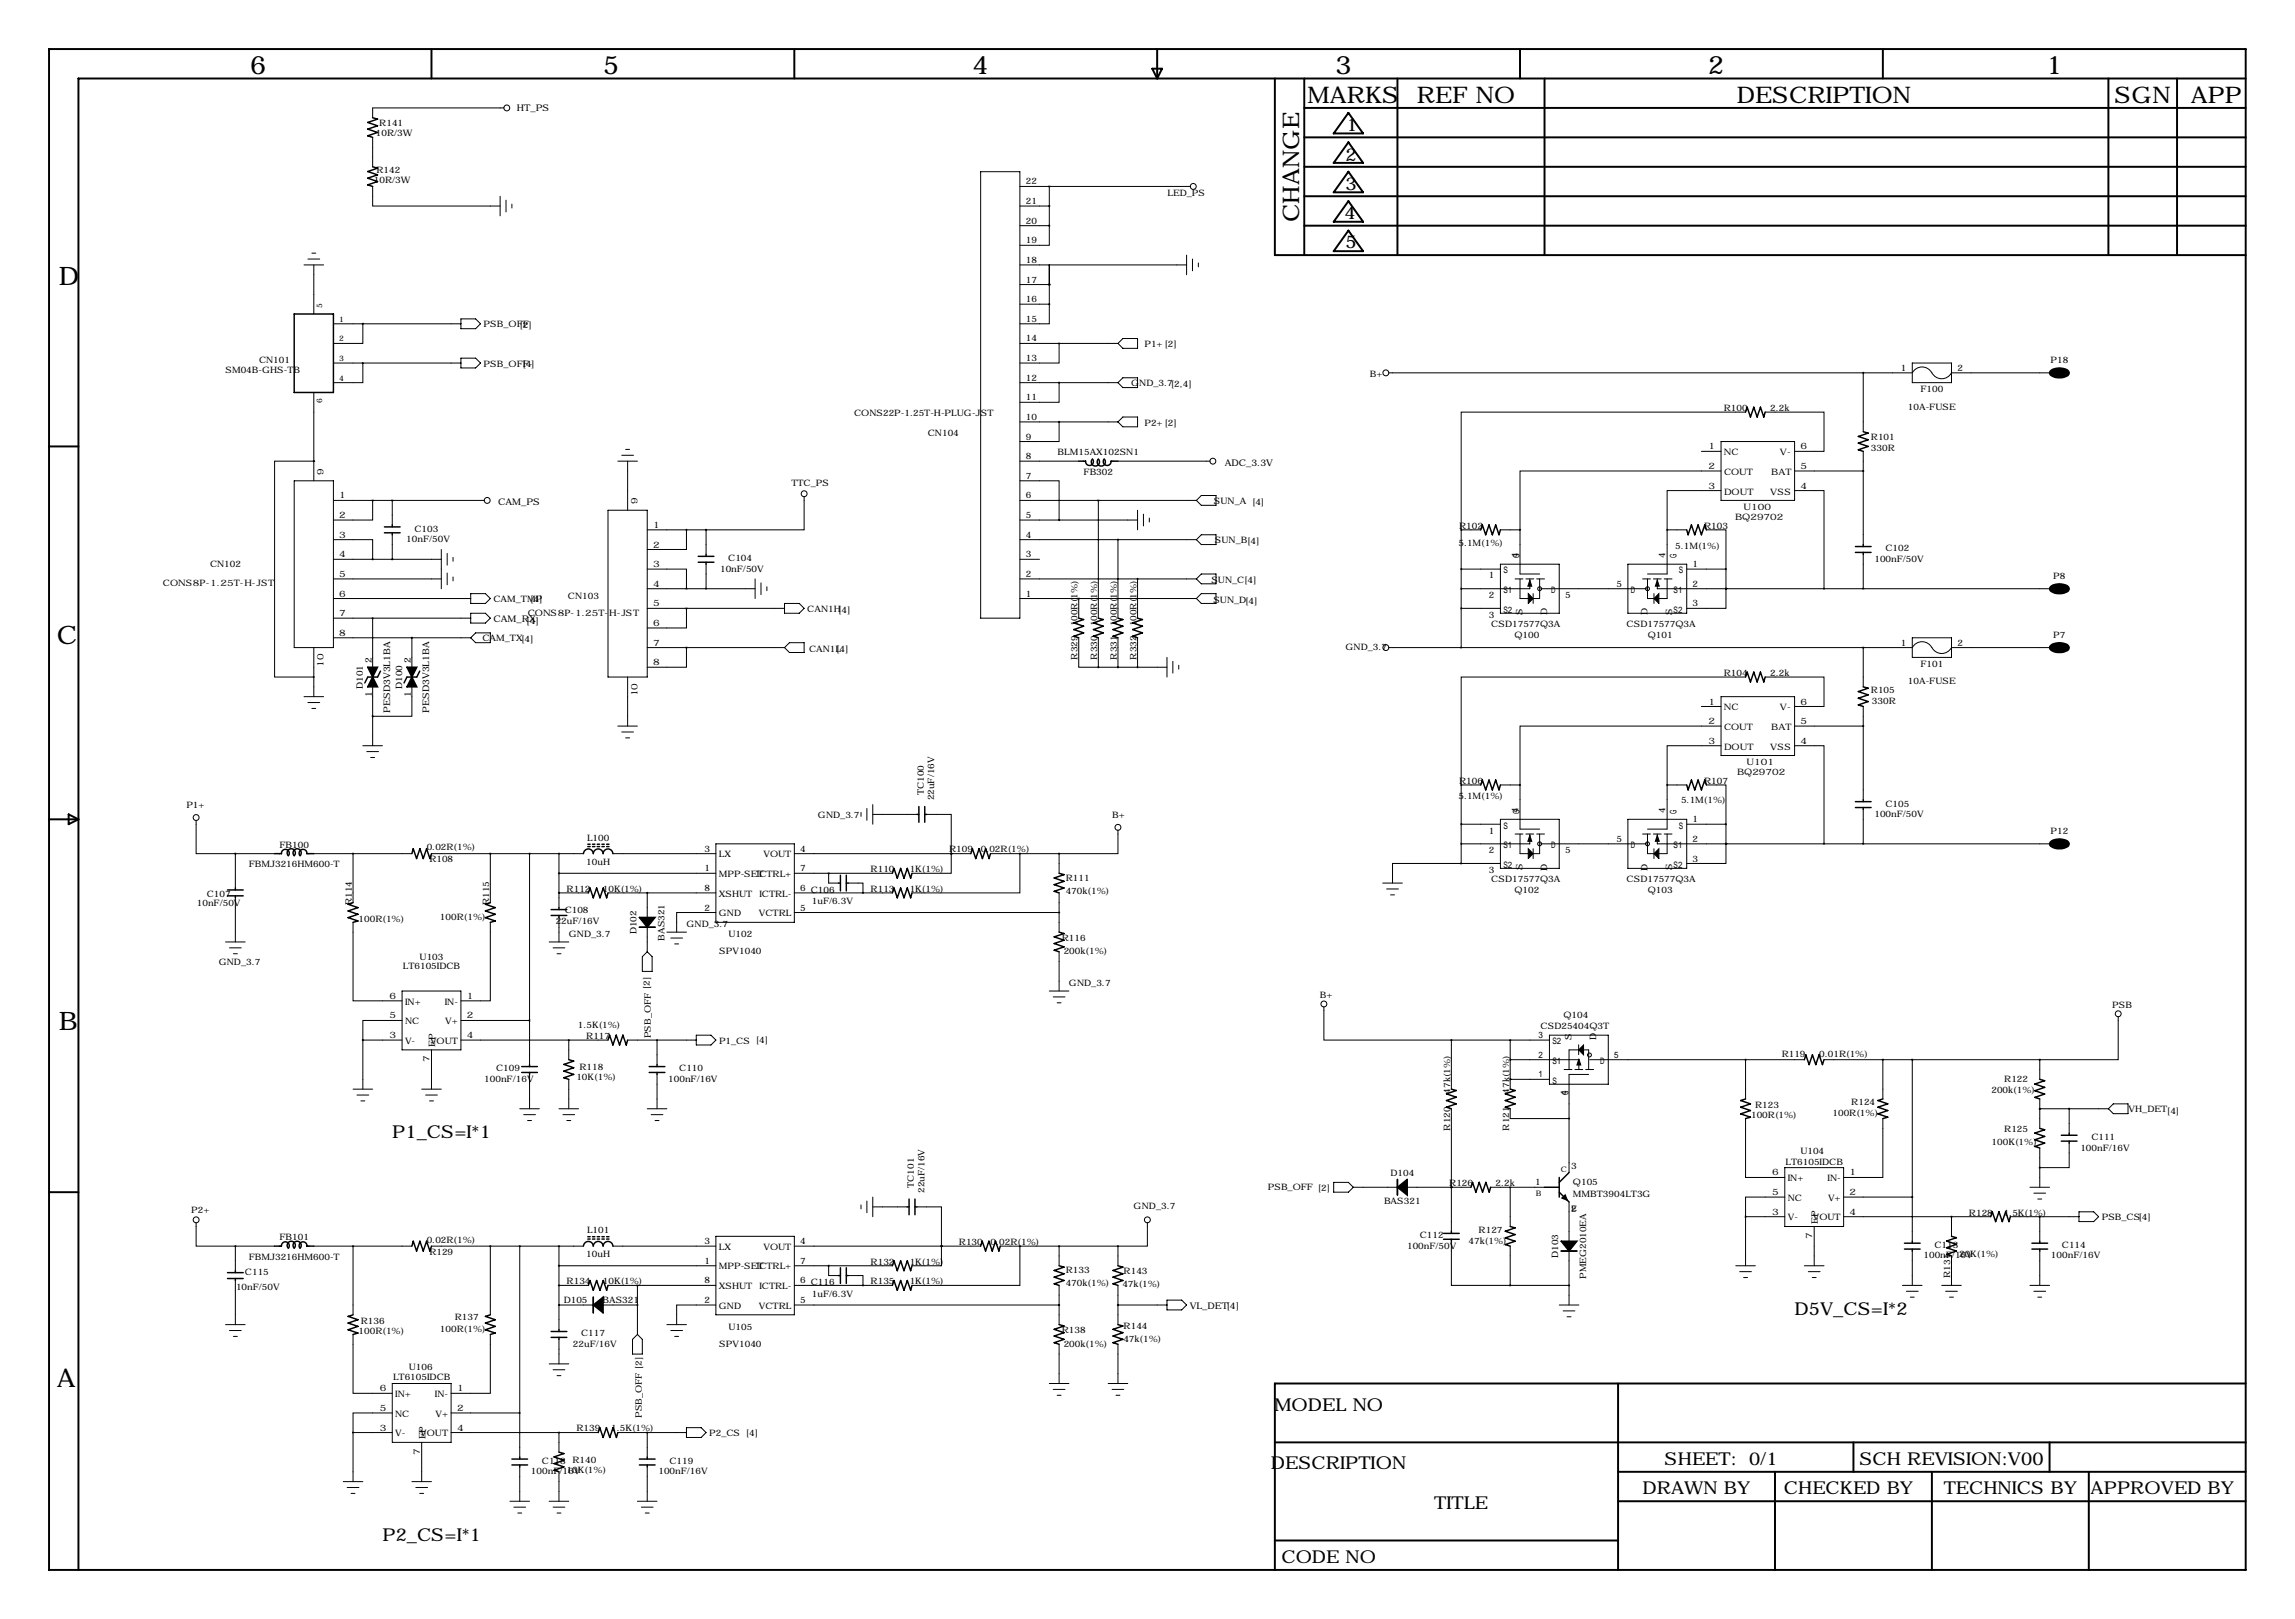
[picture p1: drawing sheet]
<svg xmlns="http://www.w3.org/2000/svg" width="594mm" height="419mm" viewBox="0 0 594 419" stroke-linecap="round" stroke-linejoin="round" font-family="sans-serif">
<defs><g id="words">
<g font-size="6.6">
<text x="64.8" y="19">6</text>
<text x="156.2" y="19">5</text>
<text x="251.9" y="19.3">4</text>
<text x="345.9" y="19.3">3</text>
<text x="442.4" y="19.3">2</text>
<text x="530.1" y="19.3">1</text>
<text x="15.2" y="73.7">D</text>
<text x="14.7" y="166.6">C</text>
<text x="15.2" y="266.7">B</text>
<text x="14.7" y="359.2">A</text>
</g>
<g font-size="5.9">
<text x="338.6" y="26.6">MARKS</text>
<text x="367" y="26.6">REF NO</text>
<text x="449.9" y="26.6">DESCRIPTION</text>
<text x="547.7" y="26.6">SGN</text>
<text x="567.4" y="26.6">APP</text>
<text x="336.5" y="57.4" transform="rotate(-90 336.5 57.4)">CHANGE</text>
</g>
<g font-size="4.6">
<text x="348.7" y="33.8">1</text>
<text x="348.5" y="41.7">2</text>
<text x="348.5" y="49.3">3</text>
<text x="348.2" y="56.6">4</text>
<text x="348.5" y="64.3">5</text>
<text x="101.6" y="294.6">P1_CS=I*1</text>
<text x="464.8" y="340.4">D5V_CS=I*2</text>
<text x="330.1" y="365.1">MODEL NO</text>
<text x="329.2" y="380.4">DESCRIPTION</text>
<text x="431.1" y="379.1">SHEET: 0/1</text>
<text x="481.6" y="379.1">SCH REVISION:V00</text>
<text x="425.4" y="386.7">DRAWN BY</text>
<text x="462.1" y="386.7">CHECKED BY</text>
<text x="503.4" y="386.7">TECHNICS BY</text>
<text x="541.5" y="386.7">APPROVED BY</text>
<text x="371.5" y="390.5">TITLE</text>
<text x="99.1" y="398.8">P2_CS=I*1</text>
<text x="331.9" y="404.5">CODE NO</text>
</g>
<g font-size="2.4">
<text x="133.9" y="28.7">HT_PS</text>
<text x="317.2" y="120.6">ADC_3.3V</text>
<text x="129" y="130.8">CAM_PS</text>
<text x="127.8" y="160.9">CAM_RX</text>
<text x="136.4" y="161.5">[4]</text>
<text x="96.3" y="171.7" transform="rotate(-90 96.3 171.7)">2</text>
<text x="106.4" y="171.7" transform="rotate(-90 106.4 171.7)">2</text>
<text x="96.3" y="180.3" transform="rotate(-90 96.3 180.3)">1</text>
<text x="101" y="184.5" transform="rotate(-90 101 184.5)">PESD3V3L1BA</text>
<text x="106.4" y="180.3" transform="rotate(-90 106.4 180.3)">1</text>
<text x="111.2" y="184.5" transform="rotate(-90 111.2 184.5)">PESD3V3L1BA</text>
<text x="308.1" y="338.7">VL_DET[4]</text>
</g>
<g font-size="2.3">
<text x="97.4" y="35.2">10R/3W</text>
<text x="98.3" y="32.7">R141</text>
<text x="96.9" y="47.4">10R/3W</text>
<text x="97.5" y="44.9">R142</text>
<text x="265.7" y="47.8">22</text>
<text x="265.7" y="52.8">21</text>
<text x="302.4" y="50.7">LED_PS</text>
<text x="265.7" y="57.9">20</text>
<text x="265.7" y="63">19</text>
<text x="265.7" y="68.1">18</text>
<text x="265.7" y="73.2">17</text>
<text x="265.7" y="83.3">15</text>
<text x="265.7" y="78.2">16</text>
<text x="125.3" y="84.7">PSB_OFF</text>
<text x="134.6" y="85">[2]</text>
<text x="265.7" y="88.4">14</text>
<text x="296.4" y="89.9">P1+ [2]</text>
<text x="67.1" y="93.9">CN101</text>
<text x="125.3" y="94.9">PSB_OFF-</text>
<text x="135.4" y="94.9">[4]</text>
<text x="265.7" y="93.5">13</text>
<text x="531.1" y="94">P18</text>
<text x="58.4" y="96.5">SM04B-GHS-TB</text>
<text x="265.7" y="98.6">12</text>
<text x="293" y="99.8">GND_3.7[2,4]</text>
<text x="354.8" y="97.5">B+</text>
<text x="492.3" y="96">1</text>
<text x="497.4" y="101.6">F100</text>
<text x="507" y="96">2</text>
<text x="221.2" y="107.7">CONS22P-1.25T-H-PLUG-JST</text>
<text x="265.7" y="103.6">11</text>
<text x="446.5" y="106.4">R100</text>
<text x="458.5" y="106.4">2.2k</text>
<text x="494.2" y="106.1">10A-FUSE</text>
<text x="240.3" y="112.9">CN104</text>
<text x="265.7" y="113.8">9</text>
<text x="265.7" y="108.7">10</text>
<text x="296.4" y="110.2">P2+ [2]</text>
<text x="484.6" y="114">R101</text>
<text x="265.7" y="118.9">8</text>
<text x="273.9" y="117.8">BLM15AX102SN1</text>
<text x="442.5" y="116.3">1</text>
<text x="446.5" y="117.8">NC</text>
<text x="461" y="117.9">V-</text>
<text x="466.3" y="116.3">6</text>
<text x="484.6" y="116.8">330R</text>
<text x="83.8" y="122.9" transform="rotate(-90 83.8 122.9)">9</text>
<text x="205" y="125.7">TTC_PS</text>
<text x="265.7" y="124">7</text>
<text x="280.7" y="122.9">FB302</text>
<text x="442.5" y="121.4">2</text>
<text x="446.5" y="122.9">COUT</text>
<text x="458.8" y="122.9">BAT</text>
<text x="466.3" y="121.4">5</text>
<text x="87.9" y="129">1</text>
<text x="165.1" y="130.6" transform="rotate(-90 165.1 130.6)">9</text>
<text x="265.7" y="129">6</text>
<text x="314.4" y="130.5">SUN_A [4]</text>
<text x="442.5" y="126.5">3</text>
<text x="446.5" y="128">DOUT</text>
<text x="458.5" y="128">VSS</text>
<text x="466.3" y="126.5">4</text>
<text x="87.9" y="134.1">2</text>
<text x="107.3" y="137.7">C103</text>
<text x="169.2" y="136.7">1</text>
<text x="265.7" y="134.1">5</text>
<text x="377.9" y="136.8">R102</text>
<text x="441.4" y="136.8">R103</text>
<text x="449.4" y="134.6">BQ29702</text>
<text x="451.6" y="132.1">U100</text>
<text x="87.9" y="139.2">3</text>
<text x="105.2" y="140.4">10nF/50V</text>
<text x="169.2" y="141.7">2</text>
<text x="265.7" y="139.2">4</text>
<text x="314.7" y="140.7">SUN_B[4]</text>
<text x="377.7" y="141.4">5.1M(1%)</text>
<text x="433.9" y="142.2">5.1M(1%)</text>
<text x="488.3" y="142.7">C102</text>
<text x="54.4" y="146.8">CN102</text>
<text x="87.9" y="144.3">4</text>
<text x="87.9" y="149.4">5</text>
<text x="169.2" y="146.8">3</text>
<text x="186.5" y="148">10nF/50V</text>
<text x="188.6" y="145.3">C104</text>
<text x="265.7" y="149.4">2</text>
<text x="265.7" y="144.3">3</text>
<text x="385.6" y="149.7">1</text>
<text x="393.2" y="144.5" transform="rotate(-90 393.2 144.5)">4</text>
<text x="431.3" y="144.5" transform="rotate(-90 431.3 144.5)">4</text>
<text x="438.4" y="146.8">1</text>
<text x="485.5" y="145.4">100nF/50V</text>
<text x="531.8" y="149.9">P8</text>
<text x="42.2" y="151.6">CONS8P-1.25T-H-JST</text>
<text x="87.9" y="154.4">6</text>
<text x="127.8" y="155.9">CAM_TMP</text>
<text x="137.4" y="155.8">[4]</text>
<text x="147.1" y="154.9">CN103</text>
<text x="169.2" y="151.9">4</text>
<text x="265.7" y="154.4">1</text>
<text x="313.8" y="150.8">SUN_C[4]</text>
<text x="385.6" y="154.8">2</text>
<text x="389.4" y="153.5">S1</text>
<text x="405.4" y="154.8">5</text>
<text x="418.7" y="151.9">5</text>
<text x="433.5" y="153.5">S1</text>
<text x="438.4" y="151.9">2</text>
<text x="87.9" y="159.5">7</text>
<text x="136.7" y="159.5">CONS8P-1.25T-H-JST</text>
<text x="169.2" y="157">5</text>
<text x="209.1" y="158.4">CAN1H[4]</text>
<text x="314.3" y="156.2">SUN_D[4]</text>
<text x="385.6" y="159.9">3</text>
<text x="389.4" y="158.6">S2</text>
<text x="394.3" y="159.2" transform="rotate(-90 394.3 159.2)">S</text>
<text x="400.7" y="159.3" transform="rotate(-90 400.7 159.3)">D</text>
<text x="426.7" y="159.3" transform="rotate(-90 426.7 159.3)">D</text>
<text x="433.1" y="159.2" transform="rotate(-90 433.1 159.2)">S</text>
<text x="433.5" y="158.6">S2</text>
<text x="438.4" y="157">3</text>
<text x="87.9" y="164.6">8</text>
<text x="125" y="166.1">CAM_TX[4]</text>
<text x="169.2" y="162.1">6</text>
<text x="169.2" y="167.1">7</text>
<text x="279.1" y="162.1" transform="rotate(-90 279.1 162.1)">100R(1%)</text>
<text x="284.2" y="162.1" transform="rotate(-90 284.2 162.1)">100R(1%)</text>
<text x="289.2" y="162.1" transform="rotate(-90 289.2 162.1)">100R(1%)</text>
<text x="294.3" y="162.1" transform="rotate(-90 294.3 162.1)">100R(1%)</text>
<text x="386.3" y="162.2">CSD17577Q3A</text>
<text x="392.3" y="165">Q100</text>
<text x="421.3" y="162.2">CSD17577Q3A</text>
<text x="426.8" y="165">Q101</text>
<text x="492.3" y="167.1">1</text>
<text x="507" y="167.1">2</text>
<text x="531.8" y="165.1">P7</text>
<text x="83.8" y="172.6" transform="rotate(-90 83.8 172.6)">10</text>
<text x="169.2" y="172.2">8</text>
<text x="209.6" y="168.7">CAN1L</text>
<text x="216.7" y="168.8">[4]</text>
<text x="279.1" y="170.7" transform="rotate(-90 279.1 170.7)">R329</text>
<text x="284.2" y="170.7" transform="rotate(-90 284.2 170.7)">R330</text>
<text x="289.2" y="170.7" transform="rotate(-90 289.2 170.7)">R331</text>
<text x="294.3" y="170.7" transform="rotate(-90 294.3 170.7)">R332</text>
<text x="348.5" y="168.1">GND_3.7</text>
<text x="497.4" y="172.7">F101</text>
<text x="94" y="178.4" transform="rotate(-90 94 178.4)">D101</text>
<text x="104.1" y="178.4" transform="rotate(-90 104.1 178.4)">D100</text>
<text x="446.5" y="174.9">R104</text>
<text x="458.5" y="174.9">2.2k</text>
<text x="484.6" y="179.3">R105</text>
<text x="494.2" y="177.2">10A-FUSE</text>
<text x="165.1" y="180.2" transform="rotate(-90 165.1 180.2)">10</text>
<text x="442.5" y="182.4">1</text>
<text x="446.5" y="183.9">NC</text>
<text x="461" y="183.9">V-</text>
<text x="466.3" y="182.4">6</text>
<text x="484.8" y="182.3">330R</text>
<text x="442.5" y="187.5">2</text>
<text x="446.5" y="189">COUT</text>
<text x="458.8" y="189">BAT</text>
<text x="466.3" y="187.5">5</text>
<text x="442.5" y="192.5">3</text>
<text x="446.5" y="194.1">DOUT</text>
<text x="458.5" y="194.1">VSS</text>
<text x="466.3" y="192.5">4</text>
<text x="377.9" y="202.9">R106</text>
<text x="441.4" y="202.9">R107</text>
<text x="449.9" y="200.6">BQ29702</text>
<text x="452.4" y="198.1">U101</text>
<text x="48.3" y="209">P1+</text>
<text x="239.3" y="205.9" transform="rotate(-90 239.3 205.9)">TC100</text>
<text x="242" y="207.2" transform="rotate(-90 242 207.2)">22uF/16V</text>
<text x="377.7" y="207">5.1M(1%)</text>
<text x="435.4" y="208">5.1M(1%)</text>
<text x="488.3" y="208.8">C105</text>
<text x="211.8" y="211.8">GND_3.7</text>
<text x="288" y="211.8">B+</text>
<text x="385.6" y="215.8">1</text>
<text x="393.2" y="210.6" transform="rotate(-90 393.2 210.6)">4</text>
<text x="431.3" y="210.6" transform="rotate(-90 431.3 210.6)">4</text>
<text x="438.4" y="212.9">1</text>
<text x="485.5" y="211.5">100nF/50V</text>
<text x="531.1" y="215.9">P12</text>
<text x="72.4" y="219.4">FB100</text>
<text x="110.5" y="220.2">0.02R(1%)</text>
<text x="152" y="217.7">L100</text>
<text x="182.4" y="220.5">3</text>
<text x="186.2" y="221.9">LX</text>
<text x="197.7" y="221.9">VOUT</text>
<text x="207.3" y="220.5">4</text>
<text x="245.8" y="220.7">R109</text>
<text x="254" y="220.7">0.02R(1%)</text>
<text x="385.6" y="220.9">2</text>
<text x="389.4" y="219.6">S1</text>
<text x="405.4" y="220.9">5</text>
<text x="418.7" y="217.9">5</text>
<text x="433.5" y="219.6">S1</text>
<text x="438.4" y="217.9">2</text>
<text x="64.4" y="224.5">FBMJ3216HM600-T</text>
<text x="111.2" y="223.2">R108</text>
<text x="151.8" y="223.9">10uH</text>
<text x="182.4" y="225.6">1</text>
<text x="186.2" y="227">MPP-SET</text>
<text x="196" y="227">ICTRL+</text>
<text x="207.3" y="225.6">7</text>
<text x="225.5" y="225.7">R110</text>
<text x="235.6" y="225.7">1K(1%)</text>
<text x="385.6" y="225.9">3</text>
<text x="389.4" y="224.7">S2</text>
<text x="394.3" y="225.2" transform="rotate(-90 394.3 225.2)">S</text>
<text x="400.7" y="225.4" transform="rotate(-90 400.7 225.4)">D</text>
<text x="426.7" y="225.4" transform="rotate(-90 426.7 225.4)">D</text>
<text x="433.1" y="225.2" transform="rotate(-90 433.1 225.2)">S</text>
<text x="433.5" y="224.7">S2</text>
<text x="438.4" y="223">3</text>
<text x="53.5" y="232.1">C107</text>
<text x="146.8" y="230.8">R112</text>
<text x="156.2" y="230.8">10K(1%)</text>
<text x="182.5" y="230.6">8</text>
<text x="186.2" y="232.1">XSHUT</text>
<text x="196.7" y="232.1">ICTRL-</text>
<text x="207.3" y="230.6">6 C106</text>
<text x="225.5" y="230.8">R113</text>
<text x="235.6" y="230.8">1K(1%)</text>
<text x="276" y="231.3">470k(1%)</text>
<text x="276.1" y="228">R111</text>
<text x="386.3" y="228.3">CSD17577Q3A</text>
<text x="392.3" y="231.1">Q102</text>
<text x="421.3" y="228.3">CSD17577Q3A</text>
<text x="426.8" y="231.1">Q103</text>
<text x="51" y="234.6">10nF/50V</text>
<text x="91.1" y="234.2" transform="rotate(-90 91.1 234.2)">R114</text>
<text x="92.9" y="238.7">100R(1%)</text>
<text x="114" y="238.2">100R(1%)</text>
<text x="126.7" y="234.2" transform="rotate(-90 126.7 234.2)">R115</text>
<text x="143.9" y="239.2">22uF/16V</text>
<text x="146.3" y="236.4">C108</text>
<text x="182.4" y="235.7">2</text>
<text x="186.2" y="237.2">GND</text>
<text x="196.6" y="237.2">VCTRL</text>
<text x="207.3" y="235.7">5</text>
<text x="210.3" y="234.1">1uF/6.3V</text>
<text x="147.3" y="242.6">GND_3.7</text>
<text x="164.8" y="241.9" transform="rotate(-90 164.8 241.9)">D102</text>
<text x="172.1" y="243.5" transform="rotate(-90 172.1 243.5)">BAS321</text>
<text x="177.8" y="240">GND_3.7</text>
<text x="188.7" y="242.6">U102</text>
<text x="275" y="243.5">R116</text>
<text x="56.6" y="249.9">GND_3.7</text>
<text x="104.3" y="250.8">LT6105IDCB</text>
<text x="108.7" y="248.4">U103</text>
<text x="186.3" y="247">SPV1040</text>
<text x="275.5" y="247.1">200k(1%)</text>
<text x="276.9" y="255.3">GND_3.7</text>
<text x="100.9" y="263.7">5</text>
<text x="100.9" y="258.6">6</text>
<text x="104.9" y="260">IN+</text>
<text x="115.2" y="260">IN-</text>
<text x="120.9" y="258.6">1</text>
<text x="120.9" y="263.7">2</text>
<text x="341.9" y="258.3">B+</text>
<text x="405" y="263.6">Q104</text>
<text x="547.1" y="260.9">PSB</text>
<text x="100.9" y="268.7">3</text>
<text x="104.9" y="265.1">NC</text>
<text x="115.3" y="265.1">V+</text>
<text x="120.9" y="268.7">4</text>
<text x="149.7" y="266.1">1.5K(1%)</text>
<text x="151.8" y="268.9">R117</text>
<text x="168.5" y="268.8" transform="rotate(-90 168.5 268.8)">PSB_OFF [2]</text>
<text x="399" y="266.4">CSD25404Q3T</text>
<text x="407" y="269.2" transform="rotate(-90 407 269.2)">S</text>
<text x="413.4" y="269.2" transform="rotate(-90 413.4 269.2)">D</text>
<text x="104.9" y="270.2">V-</text>
<text x="111.3" y="275" transform="rotate(-90 111.3 275)">7</text>
<text x="111.4" y="270.2">VOUT</text>
<text x="112.7" y="271" transform="rotate(-90 112.7 271)">EP</text>
<text x="186.2" y="270.2">P1_CS [4]</text>
<text x="402.1" y="275.5">S1</text>
<text x="402.1" y="270.4">S2</text>
<text x="461.5" y="273.5">R119</text>
<text x="471.2" y="273.5">0.01R(1%)</text>
<text x="125.4" y="280.1">100nF/16V</text>
<text x="128.5" y="277.3">C109</text>
<text x="149.3" y="279.6">10K(1%)</text>
<text x="150.1" y="277.1">R118</text>
<text x="173.1" y="280.1">100nF/16V</text>
<text x="175.9" y="277.4">C110</text>
<text x="519.1" y="280.1">R122</text>
<text x="375.6" y="283.1" transform="rotate(-90 375.6 283.1)">47k(1%)</text>
<text x="390.8" y="283.1" transform="rotate(-90 390.8 283.1)">47k(1%)</text>
<text x="454.6" y="286.7">R123</text>
<text x="479.5" y="285.9">R124</text>
<text x="515.8" y="282.9">200k(1%)</text>
<text x="551.3" y="287.8">VH_DET</text>
<text x="375.6" y="292.7" transform="rotate(-90 375.6 292.7)">R120</text>
<text x="390.8" y="292.7" transform="rotate(-90 390.8 292.7)">R121</text>
<text x="453.6" y="289.5">100R(1%)</text>
<text x="474.6" y="289">100R(1%)</text>
<text x="519.1" y="293.1">R125</text>
<text x="561.4" y="288.4">[4]</text>
<text x="466.3" y="298.7">U104</text>
<text x="515.9" y="296.4">100K(1%)</text>
<text x="538.8" y="297.8">100nF/16V</text>
<text x="541.7" y="295.1">C111</text>
<text x="360.1" y="304.5">D104</text>
<text x="406.9" y="302.5">3</text>
<text x="459" y="304.3">6</text>
<text x="462.5" y="301.6">LT6105IDCB</text>
<text x="463" y="305.8">IN+</text>
<text x="473.3" y="305.8">IN-</text>
<text x="479" y="304.3">1</text>
<text x="236.7" y="307.5" transform="rotate(-90 236.7 307.5)">TC101</text>
<text x="239.4" y="308.8" transform="rotate(-90 239.4 308.8)">22uF/16V</text>
<text x="328.4" y="308.1">PSB_OFF [2]</text>
<text x="358.5" y="311.8">BAS321</text>
<text x="375.4" y="307">R126</text>
<text x="387.4" y="307">2.2k</text>
<text x="397.6" y="306.8">1</text>
<text x="407.4" y="306.8">Q105</text>
<text x="407.4" y="309.8">MMBT3904LT3G</text>
<text x="459" y="309.4">5</text>
<text x="463" y="310.8">NC</text>
<text x="473.5" y="310.8">V+</text>
<text x="479.1" y="309.4">2</text>
<text x="49.5" y="313.9">P2+</text>
<text x="293.6" y="312.9">GND_3.7</text>
<text x="406.9" y="313.8">2</text>
<text x="459" y="314.5">3</text>
<text x="463" y="315.9">V-</text>
<text x="469.5" y="315.9">VOUT</text>
<text x="470.9" y="316.7" transform="rotate(-90 470.9 316.7)">EP</text>
<text x="479.1" y="314.5">4</text>
<text x="510" y="314.6">R128</text>
<text x="519" y="314.6">1.5K(1%)</text>
<text x="544.4" y="315.9">PSB_CS[4]</text>
<text x="72.4" y="321">FB101</text>
<text x="110.5" y="321.8">0.02R(1%)</text>
<text x="152" y="319.3">L101</text>
<text x="182.4" y="322.1">3</text>
<text x="186.2" y="323.5">LX</text>
<text x="197.7" y="323.5">VOUT</text>
<text x="207.3" y="322.1">4</text>
<text x="248.4" y="322.3">R130</text>
<text x="256.6" y="322.3">0.02R(1%)</text>
<text x="364.5" y="323.3">100nF/50V</text>
<text x="367.7" y="320.5">C112</text>
<text x="380.4" y="322">47k(1%)</text>
<text x="383" y="319.2">R127</text>
<text x="469.4" y="320.7" transform="rotate(-90 469.4 320.7)">7</text>
<text x="501" y="323.1">C113</text>
<text x="534.1" y="323.1">C114</text>
<text x="64.4" y="326.1">FBMJ3216HM600-T</text>
<text x="111.2" y="324.8">R129</text>
<text x="151.8" y="325.5">10uH</text>
<text x="182.4" y="327.2">1</text>
<text x="186.2" y="328.6">MPP-SET</text>
<text x="196" y="328.6">ICTRL+</text>
<text x="207.3" y="327.2">7</text>
<text x="225.5" y="327.3">R132</text>
<text x="235.6" y="327.3">1K(1%)</text>
<text x="276.1" y="329.6">R133</text>
<text x="291" y="329.9">R143</text>
<text x="403.6" y="325.7" transform="rotate(-90 403.6 325.7)">D103</text>
<text x="498.2" y="325.8">100nF/16V</text>
<text x="507.4" y="325.3">20K(1%)</text>
<text x="531.2" y="325.8">100nF/16V</text>
<text x="61.1" y="334">10nF/50V</text>
<text x="63.5" y="330.1">C115</text>
<text x="146.8" y="332.4">R134</text>
<text x="156.2" y="332.4">10K(1%)</text>
<text x="182.5" y="332.2">8</text>
<text x="186.2" y="333.7">XSHUT</text>
<text x="196.7" y="333.7">ICTRL-</text>
<text x="207.3" y="332.2">6 C116</text>
<text x="210.3" y="335.7">1uF/6.3V</text>
<text x="225.5" y="332.4">R135</text>
<text x="235.6" y="332.4">1K(1%)</text>
<text x="276" y="332.9">470k(1%)</text>
<text x="290.7" y="333.2">47k(1%)</text>
<text x="410.9" y="331.1" transform="rotate(-90 410.9 331.1)">PMEG2010EA</text>
<text x="505.1" y="330.8" transform="rotate(-90 505.1 330.8)">R131</text>
<text x="117.8" y="341.8">R137</text>
<text x="146" y="337.2">D105</text>
<text x="156" y="337.3">BAS321</text>
<text x="182.4" y="337.3">2</text>
<text x="186.2" y="338.8">GND</text>
<text x="196.6" y="338.8">VCTRL</text>
<text x="207.3" y="337.3">5</text>
<text x="92.9" y="345.4">100R(1%)</text>
<text x="93.4" y="342.8">R136</text>
<text x="114" y="344.9">100R(1%)</text>
<text x="150.5" y="345.9">C117</text>
<text x="188.7" y="344.2">U105</text>
<text x="275" y="345.1">R138</text>
<text x="291" y="347.4">47k(1%)</text>
<text x="291" y="344.1">R144</text>
<text x="148.4" y="348.6">22uF/16V</text>
<text x="186.3" y="348.6">SPV1040</text>
<text x="275.5" y="348.7">200k(1%)</text>
<text x="101.8" y="357.3">LT6105IDCB</text>
<text x="105.9" y="354.6">U106</text>
<text x="98.4" y="365.3">5</text>
<text x="98.4" y="360.2">6</text>
<text x="102.4" y="361.6">IN+</text>
<text x="112.7" y="361.6">IN-</text>
<text x="118.4" y="360.2">1</text>
<text x="118.4" y="365.3">2</text>
<text x="98.4" y="370.3">3</text>
<text x="102.4" y="366.7">NC</text>
<text x="102.4" y="371.8">V-</text>
<text x="108.8" y="371.8">VOUT</text>
<text x="112.8" y="366.7">V+</text>
<text x="118.4" y="370.3">4</text>
<text x="149.3" y="370.5">R139</text>
<text x="158.3" y="370.5">1.5K(1%)</text>
<text x="166.3" y="367.1" transform="rotate(-90 166.3 367.1)">PSB_OFF [2]</text>
<text x="183.7" y="371.8">P2_CS [4]</text>
<text x="108.7" y="376.6" transform="rotate(-90 108.7 376.6)">7</text>
<text x="110.2" y="372.6" transform="rotate(-90 110.2 372.6)">EP</text>
<text x="137.5" y="381.7">100nF/16V</text>
<text x="140.4" y="379">C118</text>
<text x="146.8" y="381.2">10K(1%)</text>
<text x="148.3" y="378.7">R140</text>
<text x="170.5" y="381.7">100nF/16V</text>
<text x="173.4" y="379">C119</text>
</g>
<g font-size="2">
<text x="83.4" y="79.8" transform="rotate(-90 83.4 79.8)">5</text>
<text x="87.9" y="83.3">1</text>
<text x="87.9" y="88.4">2</text>
<text x="87.9" y="93.5">3</text>
<text x="87.9" y="98.6">4</text>
<text x="83.4" y="104.4" transform="rotate(-90 83.4 104.4)">6</text>
<text x="404.3" y="303.3">C</text>
<text x="397.8" y="309.5">B</text>
<text x="406.9" y="313.6">E</text>
</g>
</g></defs>
<g fill="none" stroke="#000" stroke-width=".51">
<path d="M12.7 12.7h569v393.7h-569zM111.8 12.7v7.6M205.7 12.7v7.6M298.4 17.8h2.6l-1.3 2.5zM299.7 12.7v7.6M393.7 12.7v7.6M487.7 12.7v7.6M330.2 20.3v45.7h251.5M337.8 20.3v45.7M337.8 27.9h243.9M337.8 35.6h243.9M349.2 29.2l3.9 5.3h-7.7z"/>
<path d="M349.2 36.8l3.9 5.4h-7.7zM361.9 20.3v45.7M400 20.3v45.7M546.1 20.3v45.7M563.9 20.3v45.7M581.7 20.3h-561.4v386.1M337.8 43.2h243.9M337.8 50.8h243.9M337.8 58.4h243.9M349.2 44.4l3.9 5.4h-7.7zM349.2 52.1l3.9 5.3h-7.7zM349.2 59.7l3.9 5.3h-7.7z"/>
<path d="M12.7 115.6h7.6M12.7 212.1h7.6M17.8 210.8l2.5 1.3-2.5 1.3zM12.7 308.6h7.6M419.1 358.1v48.3M581.7 358.1h-251.5v48.3M330.2 373.4h251.5M480.1 373.4v7.6M530.9 373.4v7.6M330.2 398.8h88.9M419.1 388.6h162.6M419.1 381h162.6"/>
<path d="M459.7 381v25.4M500.4 381v25.4M541 381v25.4"/>
</g>
<g fill="#000" stroke="#000" stroke-width=".38">
<path d="M531 96.1a3.7 3.7 0 0 1 4.8 0 1.1 1.1 0 0 1-1.1 1.5 3.5 3.5 0 0 1-3.8-.8zM531 152a3.7 3.7 0 0 1 4.8 0 1.1 1.1 0 0 1-1.1 1.5 3.5 3.5 0 0 1-3.8-.8zM96.5 175.3l1.3 2.5h-2.6zM95.2 172.7h2.6l-1.3 2.6zM106.7 175.3l1.2 2.5h-2.5zM105.4 172.7h2.5l-1.2 2.6zM531 167.2a3.7 3.7 0 0 1 4.8 0 1.1 1.1 0 0 1-1.1 1.6 3.5 3.5 0 0 1-3.8-.9zM531 218a3.7 3.7 0 0 1 4.8 0 1.1 1.1 0 0 1-1.1 1.6 3.5 3.5 0 0 1-3.8-.9zM165.6 237.5h4.1l-2.1 2.5zM361.9 307.3l2.6-2v4.1zM404.6 310.1l.8-.7 .5 1.2zM153.7 337.8l2.5-2v4.1z"/>
<path d="M404.4 321.3h4l-2 2.5z"/>
</g>
<g fill="none" stroke="#000" stroke-width=".26">
<path d="M96.5 35.6v7.6M130.6 27.9h-34.1v2.6M96.5 48.3v5h33M129.5 50.8v5.1M131.1 51.8v3.1M132.6 52.8v1M254 44.4h10.2v115.6h-10.2zM264.2 58.4h7.6M264.2 53.3h7.6M264.2 48.3h44.2M271.8 58.4v5.1h-7.6M271.8 48.3v10.1"/>
<path d="M78.7 68.6h5.1M79.8 67.1h3M80.8 65.5h1M81.3 68.6v12.7M264.2 68.6h7.6v5.1M264.2 78.7h7.6M264.2 73.7h7.6M271.8 73.7h.1M271.8 78.7v5.1h-7.6M271.8 73.7v5M307.3 68.6h-35.5v5.1M307.3 66v5.1"/>
<path d="M308.9 67.1v3M310.4 68.1v1M86.4 94h33M86.4 83.8h33M94 83.8v5.1h-7.6M94 94v5.1h-7.6M119.4 82.6h3.8l1.3 1.2-1.3 1.3h-3.8zM119.4 92.7h3.8l1.3 1.3-1.3 1.2h-3.8zM264.2 99.1h25.4M264.2 88.9h25.4M274.3 99.1v5h-10.1M274.3 88.9v5.1h-10.1"/>
<path d="M289.6 88.9l1.2-1.3h3.8v2.6h-3.8zM289.6 99.1l1.2-1.3h3.8v2.5h-3.8zM359.7 96.5h135.6M482.6 96.5v15.3M495.3 94h10.2v5.1h-10.2zM495.3 96.5a2.84 2.84 0 0 1 5.1 0M500.4 96.5a2.84 2.84 0 0 0 5 0h25.5M81.3 119.4h-10.2v55.9h10.2M81.3 119.4h.1M81.3 101.6v22.9M160 119.4h5.1M161 117.9h3.1"/>
<path d="M162.1 116.3h1M162.6 119.4v12.7M264.2 119.4h15.2M264.2 109.2h25.4M274.3 109.2v5.1h-10.1M289.6 109.2l1.2-1.3h3.8v2.6h-3.8zM289.6 119.4h23.8M440.7 116.8h5.1M445.8 114.3h19v15.2h-19zM452.1 106.7h-73.6v30.5M457.2 106.7h15.2v10.1h-7.6M482.6 116.8v24.2"/>
<path d="M76.2 124.5h10.2v43.1h-10.2zM86.4 139.7h10.1v5.1M86.4 129.5h39.1M96.5 129.5v5.1h-10.1M101.6 129.5v6.4M101.6 138.4v6.4M157.5 132.1h10.1v43.2h-10.1zM167.6 137.2h15.3M177.8 137.2v5h-10.2M182.9 137.2v6.3M208.3 128.5v8.7h-25.4M264.2 124.5h10.1v10.1"/>
<path d="M264.2 129.5h45.7M264.2 134.6h30.4M264.2 139.7h45.7M284.5 129.5v30.5M289.6 139.7v20.3M294.6 132.1v5.1M296.2 133.1v3M297.7 134.1v1M309.9 139.7l1.2-1.3h3.9v2.6h-3.9zM311.1 128.3h3.9v2.5h-3.9l-1.2-1.3zM378.5 137.2h5M378.5 137.2v30.4"/>
<path d="M388.6 137.2h5.1M393.7 137.2v11.4h5.1M431.8 137.2v11.4h-5.1M431.8 137.2h5.1M442 137.2h5v10.1M445.8 127h-14v10.2M445.8 121.9h-52.1v15.3M464.8 127h7.6v25.4M464.8 121.9h17.8M86.4 149.9h27.9M86.4 154.9h35.5M86.4 144.8h27.9"/>
<path d="M114.3 142.2v10.2M115.8 143.3v3M115.8 148.3v3.1M117.3 144.3v1M117.3 149.4v1M121.9 158.8h3.8l1.3 1.2-1.3 1.3h-3.8zM121.9 153.7h3.8l1.3 1.2-1.3 1.3h-3.8zM167.6 147.3h10.2v5.1M167.6 152.4h28M167.6 157.5h35.6M177.8 157.5v5.1h-10.2M182.9 146.1v6.3"/>
<path d="M195.6 149.9v5M197.1 150.9v3M198.6 151.9v1M203.2 156.2h3.8l1.3 1.3-1.3 1.3h-3.8zM264.2 149.9h45.7M264.2 154.9h45.7M264.2 144.8h5M279.4 154.9v5.1M294.6 149.9v10.1M309.9 149.9l1.2-1.3h3.9v2.5h-3.9zM311.1 153.7h3.9v2.5h-3.9l-1.2-1.3zM378.5 147.3h10.1"/>
<path d="M378.5 157.5h10.1M388.6 146.1h15.3v12.7h-15.3zM392.4 149.9h2.1M393.7 149.9v5h5.1v-5M395.2 149.9h2.1M396.2 149.9v2.5h-17.7M397.1 153.7v2.5M398 149.9h2M399 152.4h27.5M421.6 146.1h15.3v12.7h-15.3zM425.4 149.9h2.1M426.7 149.9v5h5.1v-5"/>
<path d="M428.2 149.9h2.1M428.4 153.7v2.5M429.3 149.9v2.5h101.6M431 149.9h2.1M436.9 147.3h10.1M447 152.4v5.1h-10.1M447 152.4h.1M447 147.3v5.1M482.6 143.5v8.9M81.3 167.6v12.7M86.4 165.1h35.5M86.4 160h35.5"/>
<path d="M96.5 160v12.7M96.5 177.8v15.2M106.7 177.8v7.6h-10.2M106.7 165.1v7.6M121.9 165.1l1.3-1.3h3.8v2.6h-3.8zM162.6 175.3v12.7M167.6 167.6h35.6M177.8 167.6v5.1h-10.2M204.5 166.4h3.8v2.5h-3.8l-1.3-1.3zM279.4 165.1v7.6h5.1M284.5 172.7h17.8M284.5 165.1v7.6"/>
<path d="M289.6 165.1v7.6M294.6 165.1v7.6M302.3 170.2v5.1M303.8 171.2v3M305.3 172.2v1M359.7 167.6h135.6M452.1 175.3h-73.6v27.9M457.2 175.3h15.2v7.6h-7.6M482.6 167.6v10.2M495.3 165.1h10.2v5.1h-10.2zM495.3 167.6a2.84 2.84 0 0 1 5.1 0M500.4 167.6a2.84 2.84 0 0 0 5 .1l25.5-.1"/>
<path d="M78.7 180.3h5.1M79.8 181.9h3M80.8 183.4h1M94 193h5.1M95 194.6h3M96 196.1h1M160 188h5.1M161 189.5h3.1M162.1 191h1M440.7 182.9h5.1M445.8 193h-14v10.2M445.8 188h-52.1v15.2"/>
<path d="M445.8 180.3h19v15.3h-19zM464.8 193h7.6v25.4M464.8 188h17.8M482.6 182.9v24.1M50.8 212.3v8.7h10.2M185.4 218.4h20.3v20.4h-20.3zM223 210.3v1M224.5 209.3v3M226.1 210.8h11.4M226.1 208.3v5.1M240 210.8h6.4v10.2M289.6 214.9v6.1h-15.3"/>
<path d="M378.5 213.4h10.1M378.5 203.2h5M378.5 203.2v20.3M388.6 212.1h15.3v12.7h-15.3zM388.6 203.2h5.1M392.4 215.9h2.1M393.7 203.2v11.4h5.1M393.7 215.9v5.1h5.1v-5.1M395.2 215.9h2.1M396.2 215.9v2.5h-17.7M397.1 219.7v2.5M398 215.9h2"/>
<path d="M399 218.4h27.5M421.6 212.1h15.3v12.7h-15.3zM425.4 215.9h2.1M426.7 215.9v5.1h5.1v-5.1M428.2 215.9h2.1M428.4 219.7v2.5M429.3 215.9v2.5h101.6M431 215.9h2.1M431.8 203.2v11.4h-5.1M431.8 203.2h5.1M436.9 213.4h10.1M442 203.2h5v10.2"/>
<path d="M447 218.4v5.1h-10.1M447 218.4h.1M447 213.4v5M482.6 209.5v8.9M61 221h10.1M61 221v8.9M61 232.4v11.4M81.3 221h25.4M91.4 238.8v20.3h12.7M91.4 221v12.7M111.8 221h39.3M127 238.8v20.3h-7.6"/>
<path d="M127 221v12.7M137.2 221v54.6M144.8 226.1h40.6M144.8 231.1h7.6M144.8 221v13.9M144.8 237.5v6.3M157.5 231.1h27.9M158.7 221h26.7M167.6 231.1v6.4M185.4 236.2h-10.1v5.1M205.7 221h45.8M205.7 226.1h25.4"/>
<path d="M205.7 236.2h68.6M205.7 231.1h25.4M214.6 226.1v2.5h2.6M219.7 228.6h3.8v2.5M246.4 221v5.1h-10.2M246.4 221h.1M256.5 221h17.8M264.2 221v10.1h-28M274.3 221v5.1M274.3 231.1v10.2M358.1 228.6h5.1M359.2 230.1h3"/>
<path d="M360.2 231.6h1M378.5 223.5h-17.8v5.1M378.5 223.5h10.1M58.4 243.8h5.1M59.4 245.4h3.1M60.5 246.9h1M104.1 256.5h15.3v15.3h-15.3zM142.2 243.8h5.1M143.3 245.4h3M144.3 246.9h1M166.4 247.6l1.2-1.2 1.3 1.2v3.9h-2.5zM167.6 240v6.4"/>
<path d="M172.7 241.3h5.1M173.7 242.8h3.1M174.8 244.3h1M271.8 256.5h5.1M272.8 258.1h3M273.8 259.6h1M274.3 246.4v10.1M94 269.2h10.1M94 269.2v12.7M104.1 264.2h-10.1v5M111.8 271.8v10.1M119.4 269.2h38.1"/>
<path d="M119.4 264.2h17.8M137.2 278.1v8.9M147.3 269.2v5.1M147.3 279.4v7.6M162.6 269.2h17.7M170.2 269.2v6.4M170.2 278.1v8.9M180.3 268h3.8l1.3 1.2-1.3 1.3h-3.8zM342.9 260.6v8.6h33M375.9 269.2h25.4M375.9 269.2v12.7M391.2 279.4h.1"/>
<path d="M391.2 274.3h17.7v2.6M391.2 269.2v12.7M391.2 279.4h10.1M401.3 268h15.3v12.7h-15.3zM405.1 276.9h2.1M406.4 276.9v-5.1h5.1v5.1M407.9 276.9h2.1M408.9 270.5v2.5M410.7 276.9h2M411.5 278.1h-5.1v25.4M411.7 274.3h55.7M452.1 274.3v10.2"/>
<path d="M472.4 274.3h55.9M487.7 274.3v10.2M495.3 274.3v47M528.3 274.3v5.1M548.6 263.1v11.2h-20.3M91.4 281.9h5.1M92.5 283.5h3M93.5 285h1M109.2 281.9h5.1M110.2 283.5h3.1M111.3 285h1M134.6 287h5.1"/>
<path d="M135.6 288.5h3.1M136.7 290.1h1M144.8 287h5.1M145.8 288.5h3M146.8 290.1h1M167.6 287h5.1M168.7 288.5h3M169.7 290.1h1M375.9 287v31.8M391.2 287v2.6h15.2M452.1 289.6v15.2h10.2M487.7 289.6v15.2h-10.2"/>
<path d="M528.3 287h.1M528.3 284.5v7.6M528.3 297.2v10.1M528.3 287h17.8M535.9 295.9v6.4h-7.6M535.9 287v6.4M547.4 285.8h3.8v2.5h-3.8l-1.3-1.3zM50.8 316.5v6.1h10.2M223 311.9v1M224.5 310.9v3M226.1 312.4h8.8M226.1 309.9v5.1"/>
<path d="M237.5 312.4h6.3v10.2M297.2 316.5v6.1h-7.6M345.4 306.1h3.8l1.3 1.2-1.3 1.3h-3.8zM350.5 307.3h11.4M364.5 307.3h16.5M375.9 307.3h.1M386.1 307.3h13.9M391.2 307.3v10.2M406.4 311.1v10.2M452.1 315v12.7M452.1 315h10.2M462.3 309.9h-10.2v5.1"/>
<path d="M462.3 302.3h15.2v15.2h-15.2zM469.9 317.5v10.2M477.5 315h38.1M477.5 309.9h17.8M505.5 315v5M520.7 315h17.8M525.8 307.3h5.1M526.8 308.9h3M527.8 310.4h1M528.3 315v6.3M538.5 313.7h3.8l1.3 1.3-1.3 1.2h-3.8zM61 322.6h10.1"/>
<path d="M61 322.6v6.3M61 331.5v11.4M81.3 322.6h25.4M91.4 322.6v17.8M111.8 322.6h39.3M127 322.6v17.8M134.6 322.6v54.6M144.8 322.6v21.6M144.8 327.7h40.6M144.8 337.8h8.9M144.8 332.7h7.6M156.2 337.8h8.9"/>
<path d="M157.5 332.7h27.9M158.7 322.6h26.7M165.1 332.7v12.7M185.4 337.8h-10.1v5.1M185.4 320h20.3v20.4h-20.3zM205.7 327.7h25.4M205.7 337.8h68.6M205.7 322.6h48.3M205.7 332.7h25.4M214.6 327.7v2.5h2.6M219.7 330.2h3.8v2.5M243.8 322.6h.1"/>
<path d="M243.8 322.6v5.1h-7.6M259.1 322.6h30.5M264.2 322.6v10.1h-28M274.3 322.6v5.1M274.3 332.7v10.2M289.6 337.8h12.7M289.6 322.6v5.1M289.6 332.7v10.2M302.3 336.5h3.8l1.2 1.3-1.2 1.3h-3.8zM375.9 321.3v11.4h15.3M391.2 332.7h15.2M391.2 322.6v10.1"/>
<path d="M403.9 337.8h5M404.9 339.3h3M406.4 323.8v14M449.6 327.7h5.1M450.6 329.2h3M451.6 330.7h1M467.4 327.7h5M468.4 329.2h3M469.4 330.7h1M492.8 332.7h5M493.8 334.3h3M494.8 335.8h1"/>
<path d="M495.3 323.8v8.9M502.9 332.7h5.1M503.9 334.3h3.1M505 335.8h1M505.5 325.1v7.6M525.8 332.7h5.1M526.8 334.3h3M527.8 335.8h1M528.3 323.8v8.9M58.4 342.9h5.1M59.4 344.4h3.1M60.5 345.9h1"/>
<path d="M91.4 345.4v15.3h10.2M101.6 358.1h15.2v15.3h-15.2zM127 345.4v15.3h-10.2M142.2 353.1h5.1M143.3 354.6h3M144.3 356.1h1M144.8 346.7v6.4M165.1 345.4l1.3 1.3v3.8h-2.6v-3.8zM172.7 342.9h5.1M173.7 344.4h3.1M174.8 345.9h1M271.8 358.1h5.1"/>
<path d="M272.8 359.7h3M274.3 348v10.1M287 358.1h5.1M288 359.7h3.1M289.6 348v10.1M405.9 340.9h1M91.4 370.8v12.7M91.4 370.8h10.2M101.6 365.8h-10.2v5M109.2 373.4v10.1M116.8 370.8h38.1M116.8 365.8h17.8"/>
<path d="M134.6 379.7v8.9M144.8 370.8v5.1M160 370.8h17.8M167.6 370.8v6.4M167.6 379.7v8.9M177.8 369.6h3.8l1.3 1.2-1.3 1.3h-3.8zM273.8 361.2h1M289.1 361.2h1M88.9 383.5h5.1M89.9 385.1h3.1M90.9 386.6h1M106.7 383.5h5.1"/>
<path d="M107.7 385.1h3M108.7 386.6h1M132.1 388.6h5.1M133.1 390.1h3M134.1 391.7h1M142.2 388.6h5.1M143.3 390.1h3M144.3 391.7h1M144.8 381v7.6M165.1 388.6h5.1M166.1 390.1h3.1M167.1 391.7h1"/>
<circle cx="131.3" cy="27.9" r=".76"/>
<circle cx="309.1" cy="48.3" r=".76"/>
<circle cx="359" cy="96.5" r=".76"/>
<circle cx="314.1" cy="119.4" r=".76"/>
<circle cx="126.2" cy="129.5" r=".76"/>
<circle cx="208.3" cy="127.8" r=".76"/>
<circle cx="398.8" cy="152.4" r=".51"/>
<circle cx="426.7" cy="152.4" r=".51"/>
<circle cx="359" cy="167.6" r=".76"/>
<circle cx="50.8" cy="211.6" r=".76"/>
<circle cx="289.6" cy="214.2" r=".76"/>
<circle cx="398.8" cy="218.4" r=".51"/>
<circle cx="426.7" cy="218.4" r=".51"/>
<circle cx="342.9" cy="259.9" r=".76"/>
<circle cx="411.7" cy="273.1" r=".51"/>
<circle cx="548.6" cy="262.4" r=".76"/>
<circle cx="50.8" cy="315.8" r=".76"/>
<circle cx="297.2" cy="315.8" r=".76"/>
</g>
<path d="M395.8 153.7l1.3 1.2-1.3 1.3zM396.2 150.2l.5 1.5h-1zM429.3 150.2l.5 1.5h-1zM429.7 153.7v2.5l-1.3-1.3zM396.2 216.3l.5 1.5h-1zM429.3 216.3l.5 1.5h-1zM395.8 219.7l1.3 1.3-1.3 1.2zM429.7 219.7v2.5l-1.3-1.2zM408.9 274.2l.5 1.5h-1zM410.2 270.5v2.5l-1.3-1.2z" fill="#000" stroke="#000" stroke-width=".26"/>
<g fill="none" stroke="#000" stroke-width=".38">
<path d="M96.5 30.5l1.3 .3-2.6 .9 2.6 .9-2.6 .8 2.6 .9-2.6 .9 1.3 .4M96.5 43.2l1.3 .3-2.6 .9 2.6 .9-2.6 .8 2.6 .9-2.6 .9 1.3 .4M76.2 81.3h10.2v20.3h-10.2zM279.4 119.4h1.8M284.5 118.9a1.07 1.07 0 0 0 0 1.4 1.07 1.07 0 0 0 1.5 0 1.07 1.07 0 0 0 0-1.4M284.5 118.9a1.07 1.07 0 0 1 0 1.4 1.07 1.07 0 0 1-1.5 0 1.07 1.07 0 0 1-.1-1.4 1 1 0 0 1-.4 1.6 1 1 0 0 1-1.3-1.1M286 118.9a1.02 1.02 0 0 0 .5 1.6 1.02 1.02 0 0 0 1.3-1.1h1.8M452.1 106.7l.4-1.3 .9 2.5 .9-2.5 .8 2.5 .9-2.5 .8 2.5 .4-1.2M482.6 111.8l1.3 .3-2.6 .9 2.6 .8-2.6 .9 2.6 .9-2.6 .8 1.3 .4M99.6 137.9h4M99.6 136.4h4M101.6 135.9v.5"/>
<path d="M101.6 137.9v.5M383.5 137.2l.4-1.3 .9 2.5 .9-2.5 .8 2.5 .9-2.5 .9 2.5 .3-1.2M436.9 137.2l.3 1.2 .9-2.5 .9 2.5 .8-2.5 .9 2.5 .9-2.5 .4 1.3M180.8 145.5h4.1M180.8 144h4.1M182.9 143.5v.5M182.9 145.5v.6M480.6 143h4M480.6 141.5h4M482.6 141v.5M482.6 143v.5M98.6 173.7l-.8 1.6h-2.6l-.7 1.5"/>
<path d="M108.7 173.7l-.8 1.6h-2.5l-.8 1.5M279.4 160l1.3 .4-2.6 .8 2.6 .9-2.6 .9 2.6 .8-2.6 .9 1.3 .4M284.5 160l1.3 .4-2.6 .8 2.6 .9-2.6 .9 2.6 .8-2.6 .9 1.3 .4M289.6 160l1.2 .4-2.5 .8 2.5 .9-2.5 .9 2.5 .8-2.5 .9 1.3 .4M294.6 160l1.3 .4-2.5 .8 2.5 .9-2.5 .9 2.5 .8-2.5 .9 1.2 .4M452.1 175.3l.4-1.3 .9 2.5 .9-2.5 .8 2.5 .9-2.5 .8 2.5 .4-1.2M482.6 177.8l1.3 .4-2.6 .8 2.6 .9-2.6 .8 2.6 .9-2.6 .9 1.3 .4M152.2 218.5h.7M152.2 219.2h.7M153.5 218.5h.6M153.5 219.2h.6M154.7 218.5h.6"/>
<path d="M154.7 219.2h.6M155.9 218.5h.6M155.9 219.2h.6M157.1 218.5h.6M157.1 219.2h.6M237.5 210.8h.5M238 208.8v4.1M239.5 210.8h.5M239.5 208.8v4.1M383.5 203.2l.4-1.3 .9 2.6 .9-2.6 .8 2.6 .9-2.6 .9 2.6 .3-1.3M436.9 203.2l.3 1.3 .9-2.6 .9 2.6 .8-2.6 .9 2.6 .9-2.6 .4 1.3M480.6 209h4"/>
<path d="M480.6 207.5h4M482.6 207v.5M482.6 209v.5M58.9 231.9h4.1M58.9 230.4h4.1M61 229.9v.5M61 231.9v.5M71.1 221h1.8a1.02 1.02 0 0 1 1.3-1.1 1.02 1.02 0 0 1 .5 1.6M74.7 221.5a1.07 1.07 0 0 1 0-1.5 1.07 1.07 0 0 1 1.5 0 1.07 1.07 0 0 1 0 1.5 1.06 1.06 0 0 1 0-1.5 1.06 1.06 0 0 1 1.5 0 1.06 1.06 0 0 1 0 1.5M81.3 221h-1.8a1.02 1.02 0 0 0-1.3-1.1 1.02 1.02 0 0 0-.5 1.6M91.4 233.7l-1.2 .4 2.5 .8-2.5 .9 2.5 .9-2.5 .8 2.5 .9-1.3 .4M106.7 221l.3-1.3 .9 2.5 .9-2.5 .8 2.5 .9-2.5 .9 2.5 .4-1.2"/>
<path d="M127 233.7l-1.3 .4 2.6 .8-2.6 .9 2.6 .9-2.6 .8 2.6 .9-1.3 .4M142.7 237h4.1M142.7 235.5h4.1M144.8 234.9v.6M144.8 237v.5M151.1 221a1.27 1.27 0 0 1 1.3-1.2 1.27 1.27 0 0 1 1.3 1.2M152.4 231.1l.4-1.2 .9 2.5 .8-2.5 .9 2.5 .9-2.5 .8 2.5 .4-1.3M153.7 221a1.27 1.27 0 0 1 1.2-1.2 1.27 1.27 0 0 1 1.3 1.2M156.2 221a1.27 1.27 0 0 1 1.3-1.2 1.27 1.27 0 0 1 1.2 1.2M217.2 228.6h.5M217.7 226.6v4M219.2 228.6h.5"/>
<path d="M219.2 226.6v4M231.1 226.1l.4-1.3 .9 2.5 .9-2.5 .8 2.5 .9-2.5 .9 2.5 .3-1.2M231.1 231.1l.4-1.2 .9 2.5 .9-2.5 .8 2.5 .9-2.5 .9 2.5 .3-1.3M251.5 221l.4-1.3 .8 2.5 .9-2.5 .9 2.5 .8-2.5 .9 2.5 .3-1.2M274.3 226.1l1.3 .3-2.6 .9 2.6 .8-2.6 .9 2.6 .9-2.6 .8 1.3 .4M165.6 240h4.1M274.3 241.3l1.3 .4-2.6 .8 2.6 .9-2.6 .8 2.6 .9-2.6 .9 1.3 .4M135.1 277.6h4.1M135.1 276.1h4.1M137.2 275.6v.5M137.2 277.6v.5M147.3 274.3l1.3 .4-2.6 .8 2.6 .9-2.6 .9 2.6 .8-2.6 .9 1.3 .4"/>
<path d="M157.5 269.2l.4-1.2 .8 2.5 .9-2.5 .9 2.5 .8-2.5 .9 2.5 .4-1.3M168.1 277.6h4.1M168.1 276.1h4.1M170.2 275.6v.5M170.2 277.6v.5M467.4 274.3l.3-1.3 .9 2.6 .8-2.6 .9 2.6 .9-2.6 .8 2.6 .4-1.3M528.3 279.4l1.3 .4-2.6 .8 2.6 .9-2.6 .8 2.6 .9-2.6 .9 1.3 .4M375.9 281.9l1.3 .4-2.6 .9 2.6 .8-2.6 .9 2.6 .9-2.6 .8 1.3 .4M391.2 281.9l1.2 .4-2.5 .9 2.5 .8-2.5 .9 2.5 .9-2.5 .8 1.3 .4M452.1 284.5l-1.3 .4 2.6 .9-2.6 .8 2.6 .9-2.6 .8 2.6 .9-1.3 .4M487.7 284.5l-1.3 .4 2.5 .9-2.5 .8 2.5 .9-2.5 .8 2.5 .9-1.2 .4M528.3 292.1l1.3 .4-2.6 .8 2.6 .9-2.6 .8 2.6 .9-2.6 .9 1.3 .4"/>
<path d="M533.9 295.4h4.1M533.9 293.9h4.1M535.9 293.4v.5M535.9 295.4v.5M234.9 312.4h.6M235.5 310.4v4.1M237 312.4h.5M237 310.4v4.1M361.9 305.3v4.1M373.9 319.3h4.1M375.9 318.8v.5M381 307.3l.4-1.2 .9 2.5 .8-2.5 .9 2.5 .9-2.5 .8 2.5 .4-1.3"/>
<path d="M391.2 317.5l1.2 .4-2.5 .8 2.5 .9-2.5 .8 2.5 .9-2.5 .9 1.3 .4M400 307.3h3.9M403.9 308.6l2.5 2.5M403.9 304.8v5.1M406.4 303.5l-2.5 2.6M515.6 315l.4-1.3 .9 2.5 .9-2.5 .8 2.5 .9-2.5 .8 2.5 .4-1.2M58.9 331h4.1M58.9 329.4h4.1M61 328.9v.5M61 331v.5M71.1 322.6h1.8a1.02 1.02 0 0 1 1.3-1.1 1.02 1.02 0 0 1 .5 1.6M74.7 323.1a1.07 1.07 0 0 1 0-1.5 1.07 1.07 0 0 1 1.5 0 1.07 1.07 0 0 1 0 1.5 1.06 1.06 0 0 1 0-1.5 1.06 1.06 0 0 1 1.5 0 1.06 1.06 0 0 1 0 1.5"/>
<path d="M81.3 322.6h-1.8a1.02 1.02 0 0 0-1.3-1.1 1.02 1.02 0 0 0-.5 1.6M106.7 322.6l.3-1.3 .9 2.5 .9-2.5 .8 2.5 .9-2.5 .9 2.5 .4-1.2M151.1 322.6a1.27 1.27 0 0 1 1.3-1.2 1.27 1.27 0 0 1 1.3 1.2M152.2 320.1h.7M152.2 320.8h.7M152.4 332.7l.4-1.2 .9 2.5 .8-2.5 .9 2.5 .9-2.5 .8 2.5 .4-1.3M153.5 320.1h.6M153.5 320.8h.6M153.7 335.8v4.1M153.7 322.6a1.27 1.27 0 0 1 1.2-1.2 1.27 1.27 0 0 1 1.3 1.2M154.7 320.1h.6M154.7 320.8h.6"/>
<path d="M155.9 320.1h.6M155.9 320.8h.6M156.2 322.6a1.27 1.27 0 0 1 1.3-1.2 1.27 1.27 0 0 1 1.2 1.2M157.1 320.1h.6M157.1 320.8h.6M217.2 330.2h.5M217.7 328.2v4M219.2 328.2v4M219.2 330.2h.5M231.1 327.7l.4-1.3 .9 2.5 .9-2.5 .8 2.5 .9-2.5 .9 2.5 .3-1.2M231.1 332.7l.4-1.2 .9 2.5 .9-2.5 .8 2.5 .9-2.5 .9 2.5 .3-1.3M254 322.6l.4-1.3 .9 2.5 .8-2.5 .9 2.5 .9-2.5 .8 2.5 .4-1.2"/>
<path d="M274.3 327.7l1.3 .3-2.6 .9 2.6 .8-2.6 .9 2.6 .9-2.6 .8 1.3 .4M289.6 327.7l1.2 .3-2.5 .9 2.5 .8-2.5 .9 2.5 .9-2.5 .8 1.3 .4M373.9 320.8h4.1M375.9 320.8v.5M404.4 323.8h4M493.3 323.3h4M493.3 321.8h4M495.3 321.3v.5M495.3 323.3v.5M505.5 320l1.2 .4-2.5 .9 2.5 .8-2.5 .9 2.5 .8-2.5 .9 1.3 .4M526.3 323.3h4.1M526.3 321.8h4.1"/>
<path d="M528.3 321.3v.5M528.3 323.3v.5M91.4 340.4l-1.2 .4 2.5 .8-2.5 .9 2.5 .9-2.5 .8 2.5 .9-1.3 .3M127 340.4l-1.3 .4 2.6 .8-2.6 .9 2.6 .9-2.6 .8 2.6 .9-1.3 .3M142.7 346.2h4.1M142.7 344.7h4.1M144.8 344.2v.5M144.8 346.2v.5M274.3 342.9l1.3 .4-2.6 .8 2.6 .9-2.6 .8 2.6 .9-2.6 .9 1.3 .4M289.6 342.9l1.2 .4-2.5 .8 2.5 .9-2.5 .8 2.5 .9-2.5 .9 1.3 .4M132.6 379.2h4.1M132.6 377.7h4.1"/>
<path d="M134.6 377.2v.5M134.6 379.2v.5M144.8 375.9l1.2 .4-2.5 .8 2.5 .9-2.5 .9 2.5 .8-2.5 .9 1.3 .4M154.9 370.8l.4-1.2 .9 2.5 .9-2.5 .8 2.5 .9-2.5 .9 2.5 .3-1.3M165.6 379.2h4.1M165.6 377.7h4.1M167.6 377.2v.5M167.6 379.2v.5"/>
</g>
<path d="M447 152.4a.05 .05 0 0 0 .1 0 .05 .05 0 0 0-.1 0zM378.4 152.4a.05 .05 0 0 0 .1 0 .05 .05 0 0 0-.1 0zM447 147.3a.05 .05 0 0 0 .1 0 .05 .05 0 0 0-.1 0zM378.4 147.3a.05 .05 0 0 0 .1 0 .05 .05 0 0 0-.1 0zM447 152.4a.05 .05 0 0 0 .1 0 .05 .05 0 0 0-.1 0zM378.4 157.5a.05 .05 0 0 0 .1 0 .05 .05 0 0 0-.1 0zM472.4 152.4a.05 .05 0 0 0 .1 0 .05 .05 0 0 0-.1 0zM447 218.4a.05 .05 0 0 0 .1 0 .05 .05 0 0 0-.1 0zM378.4 218.4a.05 .05 0 0 0 .1 0 .05 .05 0 0 0-.1 0zM447 213.4a.05 .05 0 0 0 .1 0 .05 .05 0 0 0-.1 0zM378.4 213.4a.05 .05 0 0 0 .1 0 .05 .05 0 0 0-.1 0zM447 218.4a.05 .05 0 0 0 .1 0 .05 .05 0 0 0-.1 0zM378.4 223.5a.05 .05 0 0 0 .1 0 .05 .05 0 0 0-.1 0zM472.4 218.4a.05 .05 0 0 0 .1 0 .05 .05 0 0 0-.1 0zM378.4 203.2a.05 .05 0 0 0 .1 0 .05 .05 0 0 0-.1 0zM378.4 137.2a.05 .05 0 0 0 .1 0 .05 .05 0 0 0-.1 0zM378.4 167.6a.05 .05 0 0 0 .1 0 .05 .05 0 0 0-.1 0zM243.8 322.6a.05 .05 0 0 0 .1 0 .05 .05 0 0 0-.1 0zM243.8 322.6a.05 .05 0 0 0 .1 0 .05 .05 0 0 0-.1 0zM60.9 221a.05 .05 0 0 0 .1 0 .05 .05 0 0 0-.1 0zM60.9 322.6a.05 .05 0 0 0 .1 0 .05 .05 0 0 0-.1 0zM264.1 221a.05 .05 0 0 0 .1 0 .05 .05 0 0 0-.1 0zM91.4 370.8a.05 .05 0 0 0 .1 0 .05 .05 0 0 0-.1 0zM167.6 370.8a.05 .05 0 0 0 .1 0 .05 .05 0 0 0-.1 0zM91.4 221a.05 .05 0 0 0 .1 0 .05 .05 0 0 0-.1 0zM137.1 264.2a.05 .05 0 0 0 .1 0 .05 .05 0 0 0-.1 0zM137.1 221a.05 .05 0 0 0 .1 0 .05 .05 0 0 0-.1 0zM91.4 322.6a.05 .05 0 0 0 .1 0 .05 .05 0 0 0-.1 0zM264.1 322.6a.05 .05 0 0 0 .1 0 .05 .05 0 0 0-.1 0zM505.4 315a.05 .05 0 0 0 .1 0 .05 .05 0 0 0-.1 0zM391.1 269.2a.05 .05 0 0 0 .1 0 .05 .05 0 0 0-.1 0zM391.1 274.3a.05 .05 0 0 0 .1 0 .05 .05 0 0 0-.1 0zM391.1 279.4a.05 .05 0 0 0 .1 0 .05 .05 0 0 0-.1 0zM535.9 287a.05 .05 0 0 0 .1 0 .05 .05 0 0 0-.1 0zM294.6 149.9a.05 .05 0 0 0 .1 0 .05 .05 0 0 0-.1 0zM289.5 139.7a.05 .05 0 0 0 .1 0 .05 .05 0 0 0-.1 0zM289.5 172.7a.05 .05 0 0 0 .1 0 .05 .05 0 0 0-.1 0zM294.6 172.7a.05 .05 0 0 0 .1 0 .05 .05 0 0 0-.1 0zM167.6 231.1a.05 .05 0 0 0 .1 0 .05 .05 0 0 0-.1 0zM391.1 332.7a.05 .05 0 0 0 .1 0 .05 .05 0 0 0-.1 0zM391.1 307.3a.05 .05 0 0 0 .1 0 .05 .05 0 0 0-.1 0zM289.5 322.6a.05 .05 0 0 0 .1 0 .05 .05 0 0 0-.1 0zM289.5 337.8a.05 .05 0 0 0 .1 0 .05 .05 0 0 0-.1 0z" fill="#000" stroke="#000" stroke-width=".51"/>
<use href="#words"/>
</svg>
